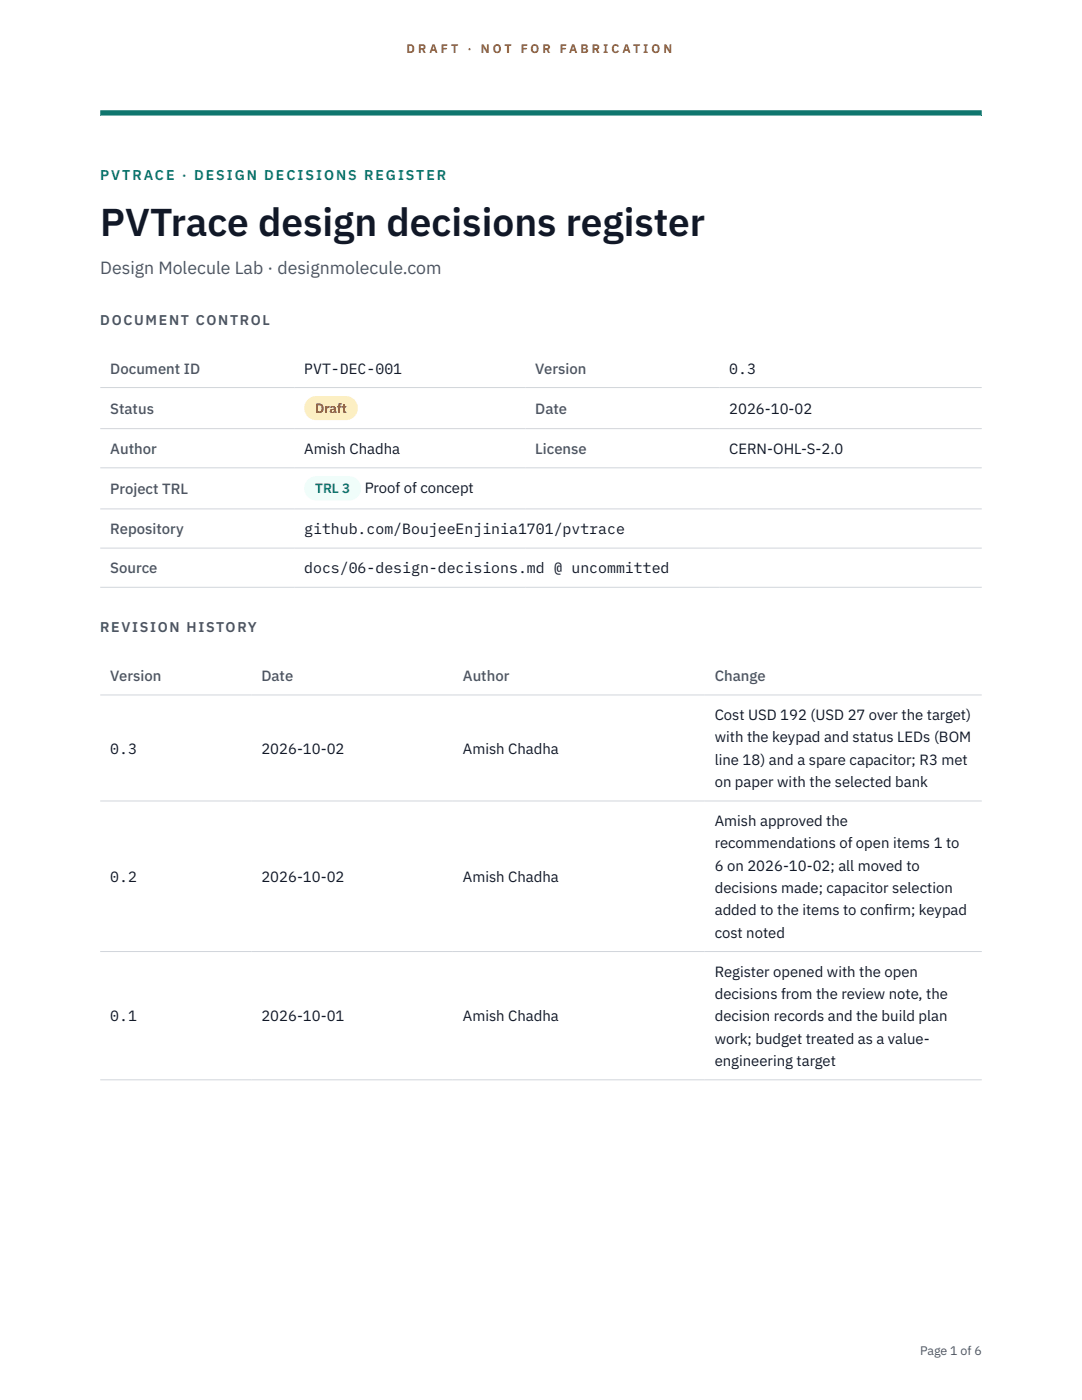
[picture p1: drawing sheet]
<svg xmlns="http://www.w3.org/2000/svg" width="216mm" height="279mm" viewBox="0 0 216 279" stroke-linecap="round" stroke-linejoin="round" font-family="sans-serif">
<defs><g id="words">
<text font-size="7.8" fill="#111827" x="20" y="47.1">PVTrace design decisions register</text>
<text font-size="3.5" fill="#4b5563" x="20" y="54.6">Design Molecule Lab · designmolecule.com</text>
<g font-size="3" fill="#4b5563">
<text x="22" y="74.5">Document ID</text>
<text x="106.8" y="74.5">Version</text>
<text x="22" y="82.6">Status</text>
<text x="106.8" y="82.6">Date</text>
<text x="22" y="90.6">Author</text>
<text x="106.8" y="90.6">License</text>
<text x="22" y="98.6">Project TRL</text>
<text x="22" y="106.6">Repository</text>
<text x="22" y="114.4">Source</text>
<text x="22" y="135.9">Version</text>
<text x="52.2" y="135.9">Date</text>
<text x="92.4" y="135.9">Author</text>
<text x="142.6" y="135.9">Change</text>
</g>
<g font-size="3" fill="#111827">
<text x="60.7" y="74.5">PVT-DEC-001</text>
<text x="145.5" y="74.5">0.3</text>
<text x="145.5" y="82.6">2026-10-02</text>
<text x="60.7" y="90.6">Amish Chadha</text>
<text x="145.5" y="90.6">CERN-OHL-S-2.0</text>
<text x="72.8" y="98.5">Proof of concept</text>
<text x="60.7" y="106.6">github.com/BoujeeEnjinia1701/pvtrace</text>
<text x="60.7" y="114.4">docs/06-design-decisions.md @ uncommitted</text>
<text x="142.6" y="143.7">Cost USD 192 (USD 27 over the target)</text>
<text x="142.6" y="148.2">with the keypad and status LEDs (BOM</text>
<text x="22" y="150.4">0.3</text>
<text x="52.2" y="150.4">2026-10-02</text>
<text x="92.4" y="150.4">Amish Chadha</text>
<text x="142.6" y="152.6">line 18) and a spare capacitor; R3 met</text>
<text x="142.6" y="157.1">on paper with the selected bank</text>
<text x="142.6" y="164.9">Amish approved the</text>
<text x="142.6" y="169.3">recommendations of open items 1 to</text>
<text x="142.6" y="173.8">6 on 2026-10-02; all moved to</text>
<text x="22" y="176">0.2</text>
<text x="52.2" y="176">2026-10-02</text>
<text x="92.4" y="176">Amish Chadha</text>
<text x="142.6" y="178.2">decisions made; capacitor selection</text>
<text x="142.6" y="182.7">added to the items to conf</text>
<text x="176.4" y="182.7">irm; keypad</text>
<text x="142.6" y="187.1">cost noted</text>
<text x="142.6" y="194.9">Register opened with the open</text>
<text x="22" y="203.8">0.1</text>
<text x="52.2" y="203.8">2026-10-01</text>
<text x="92.4" y="203.8">Amish Chadha</text>
<text x="142.6" y="199.4">decisions from the review note, the</text>
<text x="142.6" y="203.8">decision records and the build plan</text>
<text x="142.6" y="208.3">work; budget treated as a value-</text>
<text x="142.6" y="212.7">engineering target</text>
</g>
<text font-size="2.8" fill="#0f766e" x="20" y="36">PVTRACE · DESIGN DECISIONS REGISTER</text>
<g font-size="2.8" fill="#4b5563">
<text x="20" y="64.8">DOCUMENT CONTROL</text>
<text x="20" y="126.2">REVISION HISTORY</text>
</g>
<text font-size="2.7" fill="#92400e" x="62.9" y="82.5">Draft</text>
<text font-size="2.7" fill="#0f766e" x="62.9" y="98.5">TRL 3</text>
<g font-size="2.5" fill="#b45309">
<text x="81.1" y="10.5">D R A F T</text>
<text x="93.3" y="10.5">·</text>
<text x="95.9" y="10.5">N O T</text>
<text x="103.9" y="10.5">F O R</text>
<text x="111.7" y="10.5">F A B R I C A T I O N</text>
</g>
<text font-size="2.5" fill="#4b5563" x="183.6" y="270.3">Page 1 of 6</text>
</g></defs>
<path d="M20 23.1h175.9zM20 22h175.9v1.1h-175.9z" fill-rule="evenodd" fill="#0f766e"/>
<path d="M20 77.3h175.9M20 85.5h175.9M20 93.4h175.9M20 101.6h175.9M20 109.4h175.9M20 117.2h175.9M20 138.7h175.9M20 159.9h175.9M20 189.9h175.9M20 215.5h175.9" fill="none" stroke="#d1d5db" stroke-width=".2"/>
<path d="M60.7 79h10.7v4.9h-10.7z" fill="#fef3c7"/>
<path d="M60.7 95.1h11.4v4.8h-11.4z" fill="#f0fdfa"/>
<use href="#words"/>
</svg>
